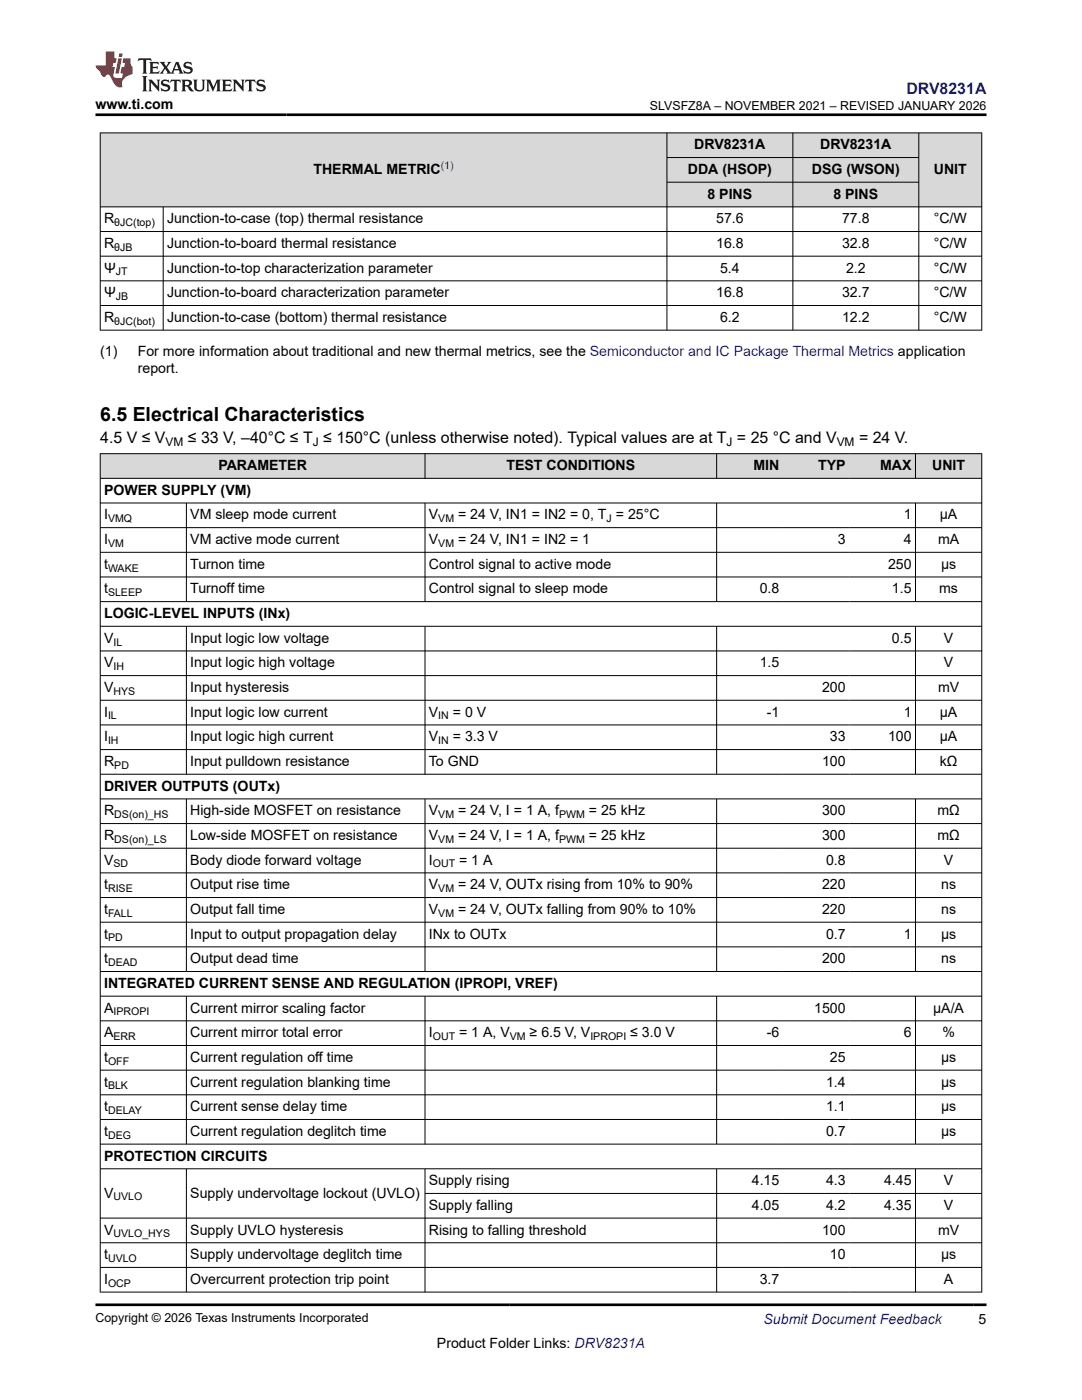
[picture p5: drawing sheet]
<svg xmlns="http://www.w3.org/2000/svg" width="216mm" height="279mm" viewBox="0 0 216 279" stroke-linecap="round" stroke-linejoin="round" font-family="sans-serif">
<defs><g id="words">
<text font-size="3.9" x="20" y="84">6.5 Electrical Characteristics</text>
<text font-size="3.2" fill="#00f" x="180.8" y="18.7">DRV8231A</text>
<g font-size="3.2">
<text x="20" y="88.4">4.5 V ≤ V</text>
<text x="37.5" y="88.4">≤ 33 V, –40°C ≤ T ≤ 150°C (unless otherwise noted). Typical values are at T = 25 °C and V</text>
<text x="171.4" y="88.4">= 24 V.</text>
</g>
<g font-size="2.8">
<text x="19" y="21.8">www.ti.com</text>
<text x="138.5" y="29.8">DRV8231A</text>
<text x="163.7" y="29.8">DRV8231A</text>
<text x="62.5" y="34.7">THERMAL METRIC</text>
<text x="137.3" y="34.7">DDA (HSOP)</text>
<text x="162" y="34.7">DSG (WSON)</text>
<text x="186.3" y="34.7">UNIT</text>
<text x="141.2" y="39.6">8 PINS</text>
<text x="166.3" y="39.6">8 PINS</text>
<text x="20.8" y="44.6">R</text>
<text x="33.3" y="44.6">Junction-to-case (top) thermal resistance</text>
<text x="142.9" y="44.6">57.6</text>
<text x="168" y="44.6">77.8</text>
<text x="186.3" y="44.6">°C/W</text>
<text x="20.8" y="49.5">R</text>
<text x="33.3" y="49.5">Junction-to-board thermal resistance</text>
<text x="142.9" y="49.5">16.8</text>
<text x="168" y="49.5">32.8</text>
<text x="186.3" y="49.5">°C/W</text>
<text x="20.8" y="54.4">Ψ</text>
<text x="20.8" y="59.3">Ψ</text>
<text x="33.3" y="54.4">Junction-to-top characterization parameter</text>
<text x="33.3" y="59.3">Junction-to-board characterization parameter</text>
<text x="142.9" y="59.3">16.8</text>
<text x="143.7" y="54.4">5.4</text>
<text x="168" y="59.3">32.7</text>
<text x="168.8" y="54.4">2.2</text>
<text x="186.3" y="54.4">°C/W</text>
<text x="186.3" y="59.3">°C/W</text>
<text x="20.8" y="64.2">R</text>
<text x="33.3" y="64.2">Junction-to-case (bottom) thermal resistance</text>
<text x="143.7" y="64.2">6.2</text>
<text x="168" y="64.2">12.2</text>
<text x="186.3" y="64.2">°C/W</text>
<text x="20" y="71">(1)</text>
<text x="27.5" y="71">For more information about traditional and new thermal metrics, see the Semiconductor and IC Package Thermal Metrics application</text>
<text x="27.5" y="74.4">report.</text>
<text x="43.6" y="93.8">PARAMETER</text>
<text x="101" y="93.8">TEST CONDITIONS</text>
<text x="150.3" y="93.8">MIN</text>
<text x="163.3" y="93.8">TYP</text>
<text x="175.6" y="93.8">MAX</text>
<text x="186" y="93.8">UNIT</text>
<text x="20.8" y="98.7">POWER SUPPLY (VM)</text>
<text x="20.8" y="103.7">I</text>
<text x="38" y="103.7">VM sleep mode current</text>
<text x="85.6" y="103.7">V</text>
<text x="91.4" y="103.7">= 24 V, IN1 = IN2 = 0, T = 25°C</text>
<text x="180.3" y="103.7">1</text>
<text x="187.5" y="103.7">µA</text>
<text x="20.8" y="108.6">I</text>
<text x="20.8" y="113.5">t</text>
<text x="38" y="108.6">VM active mode current</text>
<text x="38" y="113.5">Turnon time</text>
<text x="85.6" y="108.6">V</text>
<text x="85.6" y="113.5">Control signal to active mode</text>
<text x="91.4" y="108.6">= 24 V, IN1 = IN2 = 1</text>
<text x="167.2" y="108.6">3</text>
<text x="177.2" y="113.5">250</text>
<text x="180.3" y="108.6">4</text>
<text x="187.2" y="108.6">mA</text>
<text x="187.8" y="113.5">µs</text>
<text x="20.8" y="118.4">t</text>
<text x="38" y="118.4">Turnoff time</text>
<text x="85.6" y="118.4">Control signal to sleep mode</text>
<text x="151.6" y="118.4">0.8</text>
<text x="178" y="118.4">1.5</text>
<text x="187.4" y="118.4">ms</text>
<text x="20.8" y="123.3">LOGIC-LEVEL INPUTS (INx)</text>
<text x="20.8" y="128.3">V</text>
<text x="38" y="128.3">Input logic low voltage</text>
<text x="178" y="128.3">0.5</text>
<text x="188.3" y="128.3">V</text>
<text x="20.8" y="133.2">V</text>
<text x="38" y="133.2">Input logic high voltage</text>
<text x="151.6" y="133.2">1.5</text>
<text x="188.3" y="133.2">V</text>
<text x="20.8" y="138.1">V</text>
<text x="20.8" y="143">I</text>
<text x="38" y="138.1">Input hysteresis</text>
<text x="38" y="143">Input logic low current</text>
<text x="85.6" y="143">V</text>
<text x="90.4" y="143">= 0 V</text>
<text x="153" y="143">-1</text>
<text x="164" y="138.1">200</text>
<text x="180.3" y="143">1</text>
<text x="187.2" y="138.1">mV</text>
<text x="187.5" y="143">µA</text>
<text x="20.8" y="147.9">I</text>
<text x="38" y="147.9">Input logic high current</text>
<text x="85.6" y="147.9">V</text>
<text x="90.4" y="147.9">= 3.3 V</text>
<text x="165.6" y="147.9">33</text>
<text x="177.2" y="147.9">100</text>
<text x="187.5" y="147.9">µA</text>
<text x="20.8" y="152.9">R</text>
<text x="38" y="152.9">Input pulldown resistance</text>
<text x="85.6" y="152.9">To GND</text>
<text x="164" y="152.9">100</text>
<text x="187.5" y="152.9">kΩ</text>
<text x="20.8" y="157.8">DRIVER OUTPUTS (OUTx)</text>
<text x="20.8" y="162.7">R</text>
<text x="20.8" y="167.6">R</text>
<text x="38" y="162.7">High-side MOSFET on resistance</text>
<text x="38" y="167.6">Low-side MOSFET on resistance</text>
<text x="85.6" y="162.7">V</text>
<text x="85.6" y="167.6">V</text>
<text x="91.4" y="162.7">= 24 V, I = 1 A, f</text>
<text x="91.4" y="167.6">= 24 V, I = 1 A, f</text>
<text x="117.5" y="162.7">= 25 kHz</text>
<text x="117.5" y="167.6">= 25 kHz</text>
<text x="164" y="162.7">300</text>
<text x="164" y="167.6">300</text>
<text x="187.1" y="162.7">mΩ</text>
<text x="187.1" y="167.6">mΩ</text>
<text x="20.8" y="172.6">V</text>
<text x="38" y="172.6">Body diode forward voltage</text>
<text x="85.6" y="172.6">I</text>
<text x="91.6" y="172.6">= 1 A</text>
<text x="164.8" y="172.6">0.8</text>
<text x="188.3" y="172.6">V</text>
<text x="20.8" y="177.5">t</text>
<text x="38" y="177.5">Output rise time</text>
<text x="85.6" y="177.5">V</text>
<text x="91.4" y="177.5">= 24 V, OUTx rising from 10% to 90%</text>
<text x="164" y="177.5">220</text>
<text x="187.8" y="177.5">ns</text>
<text x="20.8" y="182.4">t</text>
<text x="38" y="182.4">Output fall time</text>
<text x="85.6" y="182.4">V</text>
<text x="91.4" y="182.4">= 24 V, OUTx falling from 90% to 10%</text>
<text x="164" y="182.4">220</text>
<text x="187.8" y="182.4">ns</text>
<text x="20.8" y="187.3">t</text>
<text x="38" y="187.3">Input to output propagation delay</text>
<text x="85.6" y="187.3">INx to OUTx</text>
<text x="164.8" y="187.3">0.7</text>
<text x="180.3" y="187.3">1</text>
<text x="187.8" y="187.3">µs</text>
<text x="20.8" y="192.2">t</text>
<text x="20.8" y="197.2">INTEGRATED CURRENT SENSE AND REGULATION (IPROPI, VREF)</text>
<text x="38" y="192.2">Output dead time</text>
<text x="164" y="192.2">200</text>
<text x="187.8" y="192.2">ns</text>
<text x="20.8" y="202.1">A</text>
<text x="38" y="202.1">Current mirror scaling factor</text>
<text x="162.5" y="202.1">1500</text>
<text x="186.2" y="202.1">µA/A</text>
<text x="20.8" y="207">A</text>
<text x="38" y="207">Current mirror total error</text>
<text x="85.6" y="207">I</text>
<text x="91.6" y="207">= 1 A, V</text>
<text x="105.7" y="207">≥ 6.5 V, V</text>
<text x="125.8" y="207">≤ 3.0 V</text>
<text x="153" y="207">-6</text>
<text x="180.3" y="207">6</text>
<text x="188" y="207">%</text>
<text x="20.8" y="211.9">t</text>
<text x="38" y="211.9">Current regulation off time</text>
<text x="165.6" y="211.9">25</text>
<text x="187.8" y="211.9">µs</text>
<text x="20.8" y="216.8">t</text>
<text x="20.8" y="221.8">t</text>
<text x="38" y="216.8">Current regulation blanking time</text>
<text x="38" y="221.8">Current sense delay time</text>
<text x="164.8" y="216.8">1.4</text>
<text x="164.8" y="221.8">1.1</text>
<text x="187.8" y="216.8">µs</text>
<text x="187.8" y="221.8">µs</text>
<text x="20.8" y="226.7">t</text>
<text x="38" y="226.7">Current regulation deglitch time</text>
<text x="164.8" y="226.7">0.7</text>
<text x="187.8" y="226.7">µs</text>
<text x="20.8" y="231.6">PROTECTION CIRCUITS</text>
<text x="20.8" y="239">V</text>
<text x="38" y="239">Supply undervoltage lockout (UVLO)</text>
<text x="85.6" y="236.5">Supply rising</text>
<text x="150" y="236.5">4.15</text>
<text x="164.8" y="236.5">4.3</text>
<text x="176.4" y="236.5">4.45</text>
<text x="188.3" y="236.5">V</text>
<text x="85.6" y="241.5">Supply falling</text>
<text x="150" y="241.5">4.05</text>
<text x="164.8" y="241.5">4.2</text>
<text x="176.4" y="241.5">4.35</text>
<text x="188.3" y="241.5">V</text>
<text x="20.8" y="246.4">V</text>
<text x="20.8" y="251.3">t</text>
<text x="38" y="246.4">Supply UVLO hysteresis</text>
<text x="38" y="251.3">Supply undervoltage deglitch time</text>
<text x="85.6" y="246.4">Rising to falling threshold</text>
<text x="164" y="246.4">100</text>
<text x="165.6" y="251.3">10</text>
<text x="187.2" y="246.4">mV</text>
<text x="187.8" y="251.3">µs</text>
<text x="20.8" y="256.2">I</text>
<text x="38" y="256.2">Overcurrent protection trip point</text>
<text x="151.6" y="256.2">3.7</text>
<text x="188.3" y="256.2">A</text>
<text x="87.2" y="269">Product Folder Links: DRV8231A</text>
<text x="195.3" y="264.2">5</text>
</g>
<text font-size="2.8" fill="#00f" x="152.4" y="264.2">Submit Document Feedback</text>
<g font-size="2.5">
<text x="129.7" y="21.9">SLVSFZ8A – NOVEMBER 2021 – REVISED JANUARY 2026</text>
<text x="19" y="263.9">Copyright © 2026 Texas Instruments Incorporated</text>
</g>
<g font-size="2.4">
<text x="33" y="89.1">VM</text>
<text x="62.4" y="89.1">J</text>
<text x="145" y="89.1">J</text>
<text x="166.9" y="89.1">VM</text>
</g>
<text font-size="2.1" fill="#00f" x="87.9" y="33.8">(1)</text>
<g font-size="2.1">
<text x="22.8" y="45.1">θJC(top)</text>
<text x="22.8" y="50">θJB</text>
<text x="23.1" y="55">JT</text>
<text x="23.1" y="59.9">JB</text>
<text x="22.8" y="64.8">θJC(bot)</text>
<text x="21.6" y="104.2">VMQ</text>
<text x="87.5" y="104.2">VM</text>
<text x="121" y="104.2">J</text>
<text x="21.6" y="109.1">VM</text>
<text x="87.5" y="109.1">VM</text>
<text x="21.6" y="114.1">WAKE</text>
<text x="21.6" y="119">SLEEP</text>
<text x="22.6" y="128.8">IL</text>
<text x="22.6" y="133.7">IH</text>
<text x="21.6" y="143.6">IL</text>
<text x="22.6" y="138.7">HYS</text>
<text x="87.5" y="143.6">IN</text>
<text x="21.6" y="148.5">IH</text>
<text x="87.5" y="148.5">IN</text>
<text x="22.8" y="153.4">PD</text>
<text x="22.8" y="163.3">DS(on)_HS</text>
<text x="87.5" y="163.3">VM</text>
<text x="111.5" y="163.3">PWM</text>
<text x="22.6" y="173.1">SD</text>
<text x="22.8" y="168.2">DS(on)_LS</text>
<text x="86.4" y="173.1">OUT</text>
<text x="87.5" y="168.2">VM</text>
<text x="111.5" y="168.2">PWM</text>
<text x="21.6" y="178">RISE</text>
<text x="87.5" y="178">VM</text>
<text x="21.6" y="183">FALL</text>
<text x="87.5" y="183">VM</text>
<text x="21.6" y="187.9">PD</text>
<text x="21.6" y="192.8">DEAD</text>
<text x="22.6" y="202.6">IPROPI</text>
<text x="22.6" y="207.6">ERR</text>
<text x="86.4" y="207.6">OUT</text>
<text x="101.7" y="207.6">VM</text>
<text x="117.8" y="207.6">IPROPI</text>
<text x="21.6" y="212.5">OFF</text>
<text x="21.6" y="217.4">BLK</text>
<text x="21.6" y="222.3">DELAY</text>
<text x="21.6" y="227.3">DEG</text>
<text x="22.6" y="239.6">UVLO</text>
<text x="21.6" y="251.9">UVLO</text>
<text x="22.6" y="246.9">UVLO_HYS</text>
<text x="21.6" y="256.8">OCP</text>
</g>
</g></defs>
<g fill="#d8d8d8">
<path d="M20 26.5h175.9v4.9h-175.9z" fill-rule="evenodd"/>
<path d="M20.1 26.6h112.9v14.6h-112.9z" fill-rule="evenodd"/>
<path d="M133.1 26.6h25v4.8h-25z" fill-rule="evenodd"/>
<path d="M158.3 26.6h25v4.8h-25z" fill-rule="evenodd"/>
<path d="M183.4 26.6h12.4v14.6h-12.4z" fill-rule="evenodd"/>
<path d="M133.1 31.5h25v4.8h-25z" fill-rule="evenodd"/>
<path d="M158.3 31.5h25v4.8h-25z" fill-rule="evenodd"/>
<path d="M133.1 36.4h25v4.8h-25z" fill-rule="evenodd"/>
<path d="M158.3 36.4h25v4.8h-25z" fill-rule="evenodd"/>
</g>
<g fill="none" stroke="#000" stroke-width=".2">
<path d="M19.9 26.5h176.1M20 26.5v39.5M133.1 26.5v39.5M133.1 31.4h50.3M133.1 36.4h50.3M158.2 26.5v39.5M183.3 26.5v39.5M195.9 26.5v39.5M19.9 41.3h176.1M19.9 46.2h176.1M19.9 51.1h176.1M19.9 56h176.1"/>
<path d="M32.6 41.3v24.7M19.9 61h176.1M19.9 65.9h176.1"/>
</g>
<g fill="#d8d8d8">
<path d="M20 90.5h175.9v5h-175.9z" fill-rule="evenodd"/>
<path d="M20.1 90.6h64.6v4.8h-64.6z" fill-rule="evenodd"/>
<path d="M84.9 90.6h58v4.8h-58z" fill-rule="evenodd"/>
<path d="M143.1 90.6h13.1v4.8h-13.1z" fill-rule="evenodd"/>
<path d="M156.2 90.6h13.2v4.8h-13.2z" fill-rule="evenodd"/>
<path d="M169.4 90.6h13.2v4.8h-13.2z" fill-rule="evenodd"/>
<path d="M182.7 90.6h13.1v4.8h-13.1z" fill-rule="evenodd"/>
</g>
<g fill="none" stroke="#000" stroke-width=".2">
<path d="M19.9 90.5h176.1M19.9 95.5h176.1M20 90.5v167.4M84.8 90.5v5M143 90.5v5M182.7 90.5v5M195.9 90.5v167.4M19.9 100.4h176.1M19.9 105.3h176.1M19.9 110.2h176.1M19.9 115.1h176.1M37.2 100.4v19.7"/>
<path d="M84.8 100.4v19.7M143 100.4v19.7M182.7 100.4v19.7M19.9 120.1h176.1M19.9 125h176.1M19.9 129.9h176.1M19.9 134.8h176.1M19.9 139.8h176.1M37.2 125v29.6M84.8 125v29.6M143 125v29.6M182.7 125v29.6"/>
<path d="M19.9 144.7h176.1M19.9 149.6h176.1M19.9 154.5h176.1M19.9 159.4h176.1M37.2 159.4v34.5M84.8 159.4v34.5M143 159.4v34.5M182.7 159.4v34.5M19.9 164.4h176.1M19.9 169.3h176.1M19.9 174.2h176.1M19.9 179.1h176.1"/>
<path d="M19.9 184h176.1M19.9 189h176.1M19.9 193.9h176.1M19.9 198.8h176.1M37.2 198.8v29.6M84.8 198.8v29.6M143 198.8v29.6M182.7 198.8v29.6M19.9 203.7h176.1M19.9 208.7h176.1M19.9 213.6h176.1M19.9 218.5h176.1"/>
<path d="M19.9 223.4h176.1M19.9 228.3h176.1M19.9 233.3h176.1M37.2 233.3v24.6M84.8 233.3v24.6M84.8 238.2h111.2M143 233.3v24.6M182.7 233.3v24.6M19.9 243.1h176.1M19.9 248h176.1M19.9 252.9h176.1M19.9 257.9h176.1"/>
</g>
<path d="M27.7 11.6l-.2 .6 .5-.2h.6v.1v2.2l-.2 .4h1l-.2-.4v-2.2v-.1h.5l.5 .2-.1-.6zM29.8 12.4l.2 .3v1.6l-.2 .4h1.9l.1-.6a1.08 1.08 0 0 1-1.3 .2v-.7h.6l.4 .2v-.7l-.4 .2h-.6v-.5l.2-.2a1 1 0 0 1 1 .3l-.1-.5zM31.8 12.4l1 1.1-1 1.2h.9l-.2-.2 .4-.8 .5 .8-.2 .2h1.6l-.2-.2 .1-.5h1l.1 .5-.1 .2h.9l-.2-.4-.8-1.9h-.5l-1 2.1-.8-1.1 .9-1h-.8l.2 .2-.5 .6-.3-.6 .1-.2zM35.2 12.8l.4 1h-.8zM36.8 12.5a.65 .65 0 0 0-.2 .7 .65 .65 0 0 0 .6 .5l.7 .1 .1 .3a.79 .79 0 0 1-.7 .4 .79 .79 0 0 1-.7-.5l.1 .7 .2-.1a.93 .93 0 0 0 1.1 0 .93 .93 0 0 0 .4-.9 1.46 1.46 0 0 0-1.2-.6l-.1-.3a1.09 1.09 0 0 1 1.2 .2l-.2-.6-.1 .1-.6-.2zM28.4 15.2l.2 .4v2.2l-.2 .4h1l-.2-.4v-2.2l.2-.4zM29.6 15.9l.2 .4v1.5l-.2 .4h.8l-.3-.4v-1.3l1.7 1.8v-2l.2-.4h-.8l.2 .2 .1 1.1-1.2-1.3zM32.3 16a.65 .65 0 0 0-.2 .8 .65 .65 0 0 0 .7 .4l.6 .2 .1 .2a.79 .79 0 0 1-.7 .4 .79 .79 0 0 1-.7-.5l.1 .7 .2-.1a.93 .93 0 0 0 1.1 .1 .93 .93 0 0 0 .4-1 1.46 1.46 0 0 0-1.2-.5l-.1-.4a1.09 1.09 0 0 1 1.2 .2l-.2-.6-.1 .1-.6-.1zM34.1 15.9l-.1 .6a.63 .63 0 0 1 .7-.3l.1 1.6-.3 .4h1l-.2-.4v-1.6a.66 .66 0 0 1 .8 .3l-.1-.6zM36.2 15.9l.2 .4v1.5l-.2 .4h.9l-.2-.2v-.7h.5l.1 .2a.79 .79 0 0 0 1.2 .6l-1-.9a.61 .61 0 0 0 .6-.6 .61 .61 0 0 0-.5-.7zM36.9 16.2h.2a.47 .47 0 0 1 .5 .1 .47 .47 0 0 1 .1 .5l-.2 .1-.6 .1zM38.5 15.9l.2 .2a2.27 2.27 0 0 0 .4 2 1.04 1.04 0 0 0 1.7-.7v-1.3l.2-.2h-.8l.2 .4v1.1a.6 .6 0 0 1-.6 .6 .6 .6 0 0 1-.6-.6v-1.1l.3-.4zM41.1 15.9l.2 .4v1.5l-.2 .4h.7l-.2-.4v-1.4l.9 1.9 .8-1.9v1.4l-.2 .4h1l-.3-.4v-1.5l.3-.4h-.8l-.7 1.5-.7-1.5zM44.3 15.9l.2 .4v1.5l-.2 .4h1.9l.1-.6a1.09 1.09 0 0 1-1.3 .2v-.7h.6l.4 .2v-.6l-.4 .2h-.6v-.6l.2-.1a1.01 1.01 0 0 1 1 .3l-.1-.6zM46.4 15.9l.3 .4v1.5l-.3 .4h.8l-.2-.4v-1.3l1.6 1.8v-2l.2-.4h-.7l.2 .2v1.1l-1.2-1.3zM49 15.9l-.1 .6a.63 .63 0 0 1 .8-.3v1.6l-.3 .4h1l-.2-.4v-1.6a.66 .66 0 0 1 .8 .3l-.1-.6zM51.4 16a.65 .65 0 0 0-.2 .8 .65 .65 0 0 0 .6 .4l.6 .2 .2 .2a.79 .79 0 0 1-.8 .4 .79 .79 0 0 1-.6-.5l.1 .7 .2-.1a.93 .93 0 0 0 1 .1 .93 .93 0 0 0 .5-1 1.46 1.46 0 0 0-1.3-.5l-.1-.4a1.09 1.09 0 0 1 1.3 .2l-.2-.6-.2 .1-.5-.1z" fill="#231f20"/>
<path d="M21.1 10.3v2.7h-2.1l.1 .4 .9 1a.95 .95 0 0 0 .9 .9 .59 .59 0 0 1 .6-.4 .59 .59 0 0 1 .5 .3l.4 .8a1.59 1.59 0 0 0 2.1 1.4 1.61 1.61 0 0 1 1-2.3l1-.3-.1-1.5a1.59 1.59 0 0 1-.4-1.7h-1.4l-.2 .9h.5l-.1 .9h-.5l-.2 .9v.3l.4 .1-.2 .9h-.6a.73 .73 0 0 1-1.1-.7l.3-1.5h-.5l.2-.9h.5l.2-.9h-.5v-1.3zM23.6 11.6l-.6 3.1h.7l.6-3.1zM23.8 10.7l-.1 .6h.7l.1-.6z" fill="#ed1c24"/>
<path d="M19 22.9h177.8M19 260.4h177.8" fill="none" stroke="#000" stroke-width=".53"/>
<use href="#words"/>
</svg>
